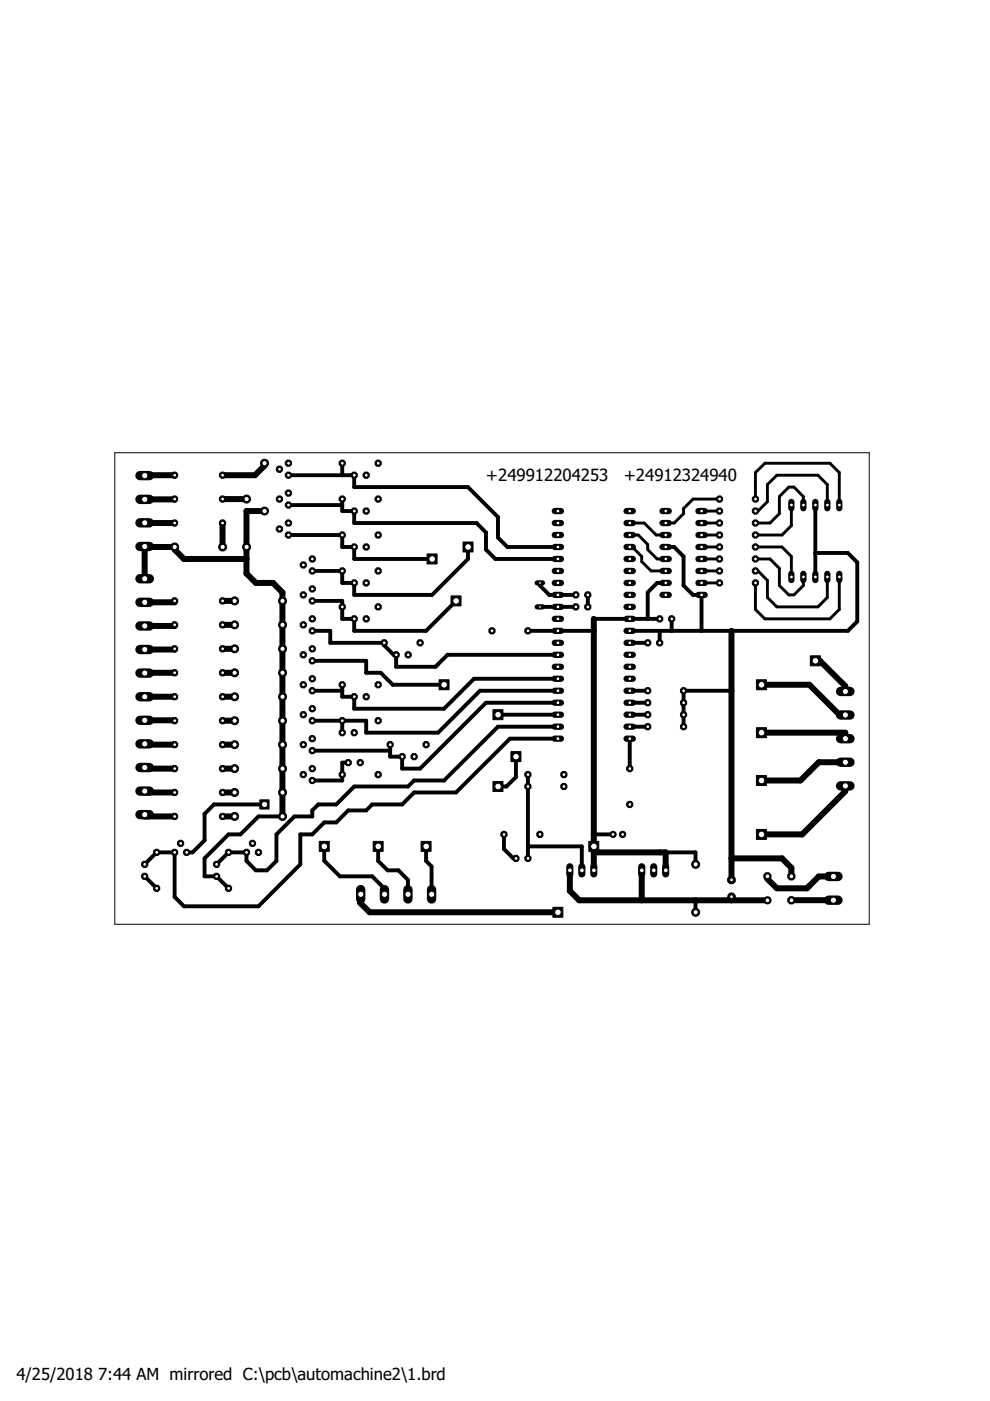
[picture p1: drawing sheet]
<svg xmlns="http://www.w3.org/2000/svg" width="210mm" height="297mm" viewBox="0 0 210 297" stroke-linecap="round" stroke-linejoin="round" font-family="sans-serif">
<defs><g id="words">
<g font-size="3.6">
<text x="103" y="102">+249912204253</text>
<text x="132.2" y="102">+24912324940</text>
</g>
<g font-size="3.5">
<text x="3.5" y="292.5">4/25/2018</text>
<text x="20.8" y="292.5">7:44 AM mirrored C:\pcb\automachine2\1.brd</text>
</g>
</g></defs>
<g fill="none" stroke="#000" stroke-width="1.3">
<path d="M56.1 98.2v.5l-2 2.1h-6.9M30.7 116h6.3v.5l2 2h13.3M30.7 110.8l6.3 .1M30.7 115.9v6.8M37 100.8h-6.3M37 105.8l-6.3 .1M47.2 105.8h5.1M47.2 110.9v5.1M56.1 108.4h-3.8v13.2l2 2h3.6l2 2v47.5M37 127.4v.3h-6.3M37 132.5v.2h-6.3M37 137.6v.1h-6.3"/>
<path d="M47.2 127.4h2.5M47.2 132.5h2.5M47.2 137.6h2.5M125.9 131.2v53.3M155.1 133.8v52.8M30.7 157.7v.2h6.3M30.7 152.7l6.3 .1M30.7 147.7h6.3M37 142.6l-6.3 .1M47.2 147.7h2.5M47.2 142.6h2.5M47.2 157.9h2.5"/>
<path d="M47.2 152.8h2.5M161.4 155.3h17.8v1.3M161.4 145.2h10.2l6.4 6.4h1.2M172.9 140.1h.9l5.4 5.4v1.1M30.7 167.7v.3h6.3M30.7 172.7v.4h6.3M30.7 163h6.3M47.2 173.1h2.5M47.2 168h2.5M47.2 163h2.5M179.2 166.6v1.2l-9.1 9.1h-8.7M179.2 161.6h-5.6l-3.9 3.9h-8.3"/>
<path d="M76.5 189.6l-.1 1.8 2 2h39.9M120.8 184.5v4.4l2 2h39.9M125.9 180.7h15.2v3.8M136.1 184.5v6.4M155.1 182h10.7l2 2v1.8M155.1 190.1v.8M162.7 185.8v.6l2 1.9h6.4l2.5-2.5h3.1M167.8 190.9h.1M167.8 190.9h8.9"/>
</g>
<g fill="none" stroke="#000" stroke-width=".83">
<path d="M72.6 98.2v2.6M61.2 113.4h11.4v2.6h2.5v2.5h16.5M61.2 100.8h13.9v2.5h24.1l6.4 6.3v4.4l2 2h10.7M61.2 107.1h11.4M72.6 105.8v2.6h2.5v2.5h25.9l2 2v3.6l2 2h13.3M99.2 116v2.5l-7.6 7.6h-16.5v-2.5h-2.5v-2.5h-6.4M141.1 116h1.8l2 2v6.1l2 2h1.8v7.7M172.9 107.1v15.2M172.9 117.2h6.9l2 2.1v12.5l-2 2h-46.3M66.2 133.8h3.8v2.5h11.4v.5l2.1 2h.5v2.6h8.4l2.5-2.6h23.4M66.2 127.4h6.4v3.8h2.5v2.6h15.2l6.4-6.4M111.9 133.8h14"/>
<path d="M114.5 123.6v.5l2 2h5.6M114.5 128.7h7.6M124.6 126.1v2.6M125.9 131.2h14M133.5 136.3h3.8M139.9 133.8v2.5M141.1 123.6h-1.8l-2 2v5.6M142.4 131.2v2.6M66.2 146.5h6.4M66.2 140.1h11.4v2.5h3.1l2.6 2.6h10.8M66.2 159.2h16.5M72.6 152.8v2.5"/>
<path d="M105.6 151.5h12.7M118.3 146.5h-16.5l-8.9 8.8h-15.3v-2.5h-11.4M118.3 154.1h-12.7l-11.5 11.4h-6.3l-1.3 1.3h-11.4l-3.8 3.8h-3.8l-1.3 1.2v1.3h-3.8l-3.8 3.8v5.6l-2 2h-2.3l-2-2v-1.8h-3.8l-2.6 2.6M118.3 156.6h-10.2l-11.4 11.4h-8.9l-2.5 2.6h-6.4l-1.3 1.2h-3.8l-2.5 2.6h-2.6l-2.5 2.5h-2.5v6.4l-8.9 8.9h-15.8l-2-2v-9.5h-3.8l-2.5 2.6M118.3 143.9h-17.8l-6.4 6.4h-19v-2.6h-2.5v-2.5M118.3 149h-15.3l-13.9 14h-3.8v-2.6h-2.6v-2.5M133.5 146.5h3.8M133.5 151.5h3.8M133.5 154.1h3.8M133.5 149h3.8M133.5 156.6v6.4M155.1 146.5h-10.2v7.6"/>
<path d="M56.1 170.6h-10.7l-2 2v5.6l-2.6 2.5h-1.2M59.9 173.1h-5.1l-3.8 3.8h-2.5l-5.1 5.1v3.8h2.5l2.6 2.5M68.7 179.5v3l3.4 3.3h6.8l2.5 2.5 .1 1.3M73.8 161.7h-1.2v3.8h-6.4M80.2 179.5v3l2 2h2.3l2 2v3.1M90.3 179.5v3l1.2 1.2v5.9M106.8 176.9v3.1l2 2h.6M109.4 160.4v4.4l-2 2h-1.8M111.9 164.2v17.8M111.9 179.5h11.5v5M130 176.9h-4.1v.3M30.7 185.8l2.5 2.5"/>
<path d="M139.9 180.7h7.6v2.6M147.5 190.9v2.5"/>
</g>
<g fill="none" stroke="#000" stroke-width=".61">
<path d="M133.5 110.9h3.1l2.5 2.5h2M133.5 113.4h1.8l2 2v1.1l2 2h1.8M133.5 116h.5l2.1 2v1.1l1.9 2h3.1M148.7 110.9h3.8M148.7 113.4h3.8M148.7 118.5h3.8M148.7 116h3.8M148.7 108.4h3.8M152.5 105.8h-5.6l-2 2v1.1l-2 2h-1.8M160.2 118.5h3.1l1.9 2v3.6l2.1 2h1l2-2v-1.8M160.2 116h5.6l2 2v4.3M160.2 105.8v-5.6l2-2h13.8l1.9 2v6.9"/>
<path d="M167.8 107.1v4.3l-2 2h-5.6M170.3 107.1v-1.8l-2-2h-1l-2.1 2v3.6l-1.9 2h-3.1M175.4 107.1v-4.4l-2-1.9h-8.7l-2 1.9v3.7l-2 2h-.5M148.7 121.1h3.8M148.7 123.6h3.8M160.2 121.1h.5l2 2v3.6l2 2h8.7l2-2v-4.4M177.9 122.3v6.9l-1.9 2h-13.8l-2-2v-5.6"/>
</g>
<circle cx="162.7" cy="190.9" r=".76" fill="#000" stroke="#000" stroke-width=".21"/>
<circle cx="162.7" cy="190.9" r=".51" fill="#fff" stroke="#000" stroke-width=".21"/>
<circle cx="167.8" cy="190.9" r=".83" fill="#000" stroke="#000" stroke-width=".21"/>
<circle cx="167.8" cy="190.9" r=".51" fill="#fff" stroke="#000" stroke-width=".21"/>
<circle cx="167.8" cy="185.8" r=".83" fill="#000" stroke="#000" stroke-width=".21"/>
<circle cx="167.8" cy="185.8" r=".51" fill="#fff" stroke="#000" stroke-width=".21"/>
<circle cx="162.7" cy="185.8" r=".83" fill="#000" stroke="#000" stroke-width=".21"/>
<circle cx="162.7" cy="185.8" r=".51" fill="#fff" stroke="#000" stroke-width=".21"/>
<circle cx="155.1" cy="186.6" r=".87" fill="#000" stroke="#000" stroke-width=".21"/>
<circle cx="155.1" cy="186.6" r=".4" fill="#fff" stroke="#000" stroke-width=".21"/>
<circle cx="155.1" cy="190.1" r=".8" fill="#000" stroke="#000" stroke-width=".21"/>
<circle cx="155.1" cy="190.1" r=".4" fill="#fff" stroke="#000" stroke-width=".21"/>
<circle cx="75.1" cy="131.2" r=".71" fill="#000" stroke="#000" stroke-width=".21"/>
<circle cx="75.1" cy="131.2" r=".4" fill="#fff" stroke="#000" stroke-width=".21"/>
<circle cx="77.6" cy="131.2" r=".71" fill="#000" stroke="#000" stroke-width=".21"/>
<circle cx="77.7" cy="131.2" r=".4" fill="#fff" stroke="#000" stroke-width=".21"/>
<circle cx="84" cy="138.8" r=".71" fill="#000" stroke="#000" stroke-width=".21"/>
<circle cx="84" cy="138.8" r=".4" fill="#fff" stroke="#000" stroke-width=".21"/>
<circle cx="86.5" cy="138.8" r=".71" fill="#000" stroke="#000" stroke-width=".21"/>
<circle cx="86.6" cy="138.8" r=".4" fill="#fff" stroke="#000" stroke-width=".21"/>
<circle cx="72.6" cy="155.3" r=".71" fill="#000" stroke="#000" stroke-width=".21"/>
<circle cx="72.6" cy="155.3" r=".4" fill="#fff" stroke="#000" stroke-width=".21"/>
<circle cx="75.1" cy="155.3" r=".71" fill="#000" stroke="#000" stroke-width=".21"/>
<circle cx="75.1" cy="155.3" r=".4" fill="#fff" stroke="#000" stroke-width=".21"/>
<circle cx="85.3" cy="160.4" r=".71" fill="#000" stroke="#000" stroke-width=".21"/>
<circle cx="85.3" cy="160.4" r=".4" fill="#fff" stroke="#000" stroke-width=".21"/>
<circle cx="87.8" cy="160.4" r=".71" fill="#000" stroke="#000" stroke-width=".21"/>
<circle cx="87.8" cy="160.4" r=".4" fill="#fff" stroke="#000" stroke-width=".21"/>
<circle cx="73.8" cy="161.7" r=".71" fill="#000" stroke="#000" stroke-width=".21"/>
<circle cx="73.9" cy="161.7" r=".4" fill="#fff" stroke="#000" stroke-width=".21"/>
<circle cx="76.4" cy="161.7" r=".71" fill="#000" stroke="#000" stroke-width=".21"/>
<circle cx="76.4" cy="161.7" r=".4" fill="#fff" stroke="#000" stroke-width=".21"/>
<circle cx="45.9" cy="183.3" r=".71" fill="#000" stroke="#000" stroke-width=".21"/>
<circle cx="45.9" cy="183.3" r=".4" fill="#fff" stroke="#000" stroke-width=".21"/>
<circle cx="45.9" cy="185.8" r=".71" fill="#000" stroke="#000" stroke-width=".21"/>
<circle cx="45.9" cy="185.8" r=".4" fill="#fff" stroke="#000" stroke-width=".21"/>
<circle cx="75.1" cy="108.4" r=".71" fill="#000" stroke="#000" stroke-width=".21"/>
<circle cx="75.1" cy="108.4" r=".4" fill="#fff" stroke="#000" stroke-width=".21"/>
<circle cx="77.6" cy="108.4" r=".71" fill="#000" stroke="#000" stroke-width=".21"/>
<circle cx="77.7" cy="108.4" r=".4" fill="#fff" stroke="#000" stroke-width=".21"/>
<circle cx="30.7" cy="183.3" r=".71" fill="#000" stroke="#000" stroke-width=".21"/>
<circle cx="30.7" cy="183.3" r=".4" fill="#fff" stroke="#000" stroke-width=".21"/>
<circle cx="30.7" cy="185.8" r=".71" fill="#000" stroke="#000" stroke-width=".21"/>
<circle cx="30.7" cy="185.8" r=".4" fill="#fff" stroke="#000" stroke-width=".21"/>
<circle cx="75.1" cy="116" r=".71" fill="#000" stroke="#000" stroke-width=".21"/>
<circle cx="75.1" cy="116" r=".4" fill="#fff" stroke="#000" stroke-width=".21"/>
<circle cx="77.6" cy="116" r=".71" fill="#000" stroke="#000" stroke-width=".21"/>
<circle cx="77.7" cy="116" r=".4" fill="#fff" stroke="#000" stroke-width=".21"/>
<circle cx="132" cy="176.9" r=".71" fill="#000" stroke="#000" stroke-width=".21"/>
<circle cx="132" cy="176.9" r=".4" fill="#fff" stroke="#000" stroke-width=".21"/>
<circle cx="130" cy="176.9" r=".66" fill="#000" stroke="#000" stroke-width=".21"/>
<circle cx="130" cy="176.9" r=".4" fill="#fff" stroke="#000" stroke-width=".21"/>
<circle cx="124.6" cy="126.1" r=".71" fill="#000" stroke="#000" stroke-width=".21"/>
<circle cx="124.7" cy="126.1" r=".4" fill="#fff" stroke="#000" stroke-width=".21"/>
<circle cx="122.1" cy="126.1" r=".71" fill="#000" stroke="#000" stroke-width=".21"/>
<circle cx="122.1" cy="126.1" r=".4" fill="#fff" stroke="#000" stroke-width=".21"/>
<circle cx="124.6" cy="128.7" r=".71" fill="#000" stroke="#000" stroke-width=".21"/>
<circle cx="124.7" cy="128.7" r=".4" fill="#fff" stroke="#000" stroke-width=".21"/>
<circle cx="122.1" cy="128.7" r=".71" fill="#000" stroke="#000" stroke-width=".21"/>
<circle cx="122.1" cy="128.7" r=".4" fill="#fff" stroke="#000" stroke-width=".21"/>
<circle cx="137.3" cy="136.3" r=".71" fill="#000" stroke="#000" stroke-width=".21"/>
<circle cx="137.4" cy="136.3" r=".4" fill="#fff" stroke="#000" stroke-width=".21"/>
<circle cx="139.9" cy="136.3" r=".71" fill="#000" stroke="#000" stroke-width=".21"/>
<circle cx="139.9" cy="136.3" r=".4" fill="#fff" stroke="#000" stroke-width=".21"/>
<circle cx="139.9" cy="131.2" r=".71" fill="#000" stroke="#000" stroke-width=".21"/>
<circle cx="139.9" cy="131.2" r=".4" fill="#fff" stroke="#000" stroke-width=".21"/>
<circle cx="142.4" cy="131.2" r=".71" fill="#000" stroke="#000" stroke-width=".21"/>
<circle cx="142.4" cy="131.2" r=".4" fill="#fff" stroke="#000" stroke-width=".21"/>
<circle cx="75.1" cy="100.8" r=".71" fill="#000" stroke="#000" stroke-width=".21"/>
<circle cx="75.1" cy="100.8" r=".4" fill="#fff" stroke="#000" stroke-width=".21"/>
<circle cx="77.6" cy="100.8" r=".71" fill="#000" stroke="#000" stroke-width=".21"/>
<circle cx="77.7" cy="100.8" r=".4" fill="#fff" stroke="#000" stroke-width=".21"/>
<circle cx="75.1" cy="123.6" r=".71" fill="#000" stroke="#000" stroke-width=".21"/>
<circle cx="75.1" cy="123.6" r=".4" fill="#fff" stroke="#000" stroke-width=".21"/>
<circle cx="77.6" cy="123.6" r=".71" fill="#000" stroke="#000" stroke-width=".21"/>
<circle cx="77.7" cy="123.6" r=".4" fill="#fff" stroke="#000" stroke-width=".21"/>
<circle cx="75.1" cy="147.7" r=".71" fill="#000" stroke="#000" stroke-width=".21"/>
<circle cx="75.1" cy="147.7" r=".4" fill="#fff" stroke="#000" stroke-width=".21"/>
<circle cx="77.6" cy="147.7" r=".71" fill="#000" stroke="#000" stroke-width=".21"/>
<circle cx="77.7" cy="147.7" r=".4" fill="#fff" stroke="#000" stroke-width=".21"/>
<circle cx="147.5" cy="183.3" r=".85" fill="#000" stroke="#000" stroke-width=".21"/>
<circle cx="147.5" cy="183.3" r=".55" fill="#fff" stroke="#000" stroke-width=".21"/>
<circle cx="147.5" cy="193.4" r=".85" fill="#000" stroke="#000" stroke-width=".21"/>
<circle cx="147.5" cy="193.4" r=".55" fill="#fff" stroke="#000" stroke-width=".21"/>
<circle cx="49.7" cy="142.6" r=".85" fill="#000" stroke="#000" stroke-width=".21"/>
<circle cx="49.7" cy="142.6" r=".55" fill="#fff" stroke="#000" stroke-width=".21"/>
<circle cx="59.9" cy="142.6" r=".85" fill="#000" stroke="#000" stroke-width=".21"/>
<circle cx="59.9" cy="142.6" r=".55" fill="#fff" stroke="#000" stroke-width=".21"/>
<circle cx="49.7" cy="168" r=".85" fill="#000" stroke="#000" stroke-width=".21"/>
<circle cx="49.7" cy="168" r=".55" fill="#fff" stroke="#000" stroke-width=".21"/>
<circle cx="59.9" cy="168" r=".85" fill="#000" stroke="#000" stroke-width=".21"/>
<circle cx="59.9" cy="168" r=".55" fill="#fff" stroke="#000" stroke-width=".21"/>
<circle cx="49.7" cy="163" r=".85" fill="#000" stroke="#000" stroke-width=".21"/>
<circle cx="49.7" cy="163" r=".55" fill="#fff" stroke="#000" stroke-width=".21"/>
<circle cx="59.9" cy="163" r=".85" fill="#000" stroke="#000" stroke-width=".21"/>
<circle cx="59.9" cy="163" r=".55" fill="#fff" stroke="#000" stroke-width=".21"/>
<circle cx="49.7" cy="132.5" r=".85" fill="#000" stroke="#000" stroke-width=".21"/>
<circle cx="49.7" cy="132.5" r=".55" fill="#fff" stroke="#000" stroke-width=".21"/>
<circle cx="59.9" cy="132.5" r=".85" fill="#000" stroke="#000" stroke-width=".21"/>
<circle cx="59.9" cy="132.5" r=".55" fill="#fff" stroke="#000" stroke-width=".21"/>
<circle cx="49.7" cy="137.6" r=".85" fill="#000" stroke="#000" stroke-width=".21"/>
<circle cx="49.7" cy="137.6" r=".55" fill="#fff" stroke="#000" stroke-width=".21"/>
<circle cx="59.9" cy="137.6" r=".85" fill="#000" stroke="#000" stroke-width=".21"/>
<circle cx="59.9" cy="137.6" r=".55" fill="#fff" stroke="#000" stroke-width=".21"/>
<circle cx="49.7" cy="157.9" r=".85" fill="#000" stroke="#000" stroke-width=".21"/>
<circle cx="49.7" cy="157.9" r=".55" fill="#fff" stroke="#000" stroke-width=".21"/>
<circle cx="59.9" cy="157.9" r=".85" fill="#000" stroke="#000" stroke-width=".21"/>
<circle cx="59.9" cy="157.9" r=".55" fill="#fff" stroke="#000" stroke-width=".21"/>
<circle cx="49.7" cy="152.8" r=".85" fill="#000" stroke="#000" stroke-width=".21"/>
<circle cx="49.7" cy="152.8" r=".55" fill="#fff" stroke="#000" stroke-width=".21"/>
<circle cx="59.9" cy="152.8" r=".85" fill="#000" stroke="#000" stroke-width=".21"/>
<circle cx="59.9" cy="152.8" r=".55" fill="#fff" stroke="#000" stroke-width=".21"/>
<path d="M177.9 121.7v1.3" fill="none" stroke="#000" stroke-width="1.3"/>
<circle cx="178" cy="122.3" r=".4" fill="#fff" stroke="#000" stroke-width=".21"/>
<path d="M175.4 121.7v1.3" fill="none" stroke="#000" stroke-width="1.3"/>
<circle cx="175.4" cy="122.3" r=".4" fill="#fff" stroke="#000" stroke-width=".21"/>
<path d="M172.9 121.7v1.3" fill="none" stroke="#000" stroke-width="1.3"/>
<circle cx="172.9" cy="122.3" r=".4" fill="#fff" stroke="#000" stroke-width=".21"/>
<path d="M170.3 121.7v1.3" fill="none" stroke="#000" stroke-width="1.3"/>
<circle cx="170.3" cy="122.3" r=".4" fill="#fff" stroke="#000" stroke-width=".21"/>
<path d="M167.8 121.7v1.3" fill="none" stroke="#000" stroke-width="1.3"/>
<circle cx="167.8" cy="122.3" r=".4" fill="#fff" stroke="#000" stroke-width=".21"/>
<path d="M167.8 106.4v1.4" fill="none" stroke="#000" stroke-width="1.3"/>
<circle cx="167.8" cy="107.1" r=".4" fill="#fff" stroke="#000" stroke-width=".21"/>
<path d="M170.3 106.4v1.4" fill="none" stroke="#000" stroke-width="1.3"/>
<circle cx="170.3" cy="107.1" r=".4" fill="#fff" stroke="#000" stroke-width=".21"/>
<path d="M172.9 106.4v1.4" fill="none" stroke="#000" stroke-width="1.3"/>
<circle cx="172.9" cy="107.1" r=".4" fill="#fff" stroke="#000" stroke-width=".21"/>
<path d="M175.4 106.4v1.4" fill="none" stroke="#000" stroke-width="1.3"/>
<circle cx="175.4" cy="107.1" r=".4" fill="#fff" stroke="#000" stroke-width=".21"/>
<path d="M177.9 106.4v1.4" fill="none" stroke="#000" stroke-width="1.3"/>
<circle cx="178" cy="107.1" r=".4" fill="#fff" stroke="#000" stroke-width=".21"/>
<circle cx="52.3" cy="105.8" r=".85" fill="#000" stroke="#000" stroke-width=".21"/>
<circle cx="52.3" cy="105.8" r=".55" fill="#fff" stroke="#000" stroke-width=".21"/>
<circle cx="52.3" cy="116" r=".85" fill="#000" stroke="#000" stroke-width=".21"/>
<circle cx="52.3" cy="116" r=".55" fill="#fff" stroke="#000" stroke-width=".21"/>
<circle cx="56.1" cy="98.2" r=".85" fill="#000" stroke="#000" stroke-width=".21"/>
<circle cx="56.1" cy="98.2" r=".55" fill="#fff" stroke="#000" stroke-width=".21"/>
<circle cx="56.1" cy="108.4" r=".85" fill="#000" stroke="#000" stroke-width=".21"/>
<circle cx="56.1" cy="108.4" r=".55" fill="#fff" stroke="#000" stroke-width=".21"/>
<circle cx="47.2" cy="116" r=".85" fill="#000" stroke="#000" stroke-width=".21"/>
<circle cx="47.2" cy="116" r=".55" fill="#fff" stroke="#000" stroke-width=".21"/>
<circle cx="37" cy="116" r=".85" fill="#000" stroke="#000" stroke-width=".21"/>
<circle cx="37" cy="116" r=".55" fill="#fff" stroke="#000" stroke-width=".21"/>
<circle cx="49.7" cy="173.1" r=".85" fill="#000" stroke="#000" stroke-width=".21"/>
<circle cx="49.7" cy="173.1" r=".55" fill="#fff" stroke="#000" stroke-width=".21"/>
<circle cx="59.9" cy="173.1" r=".85" fill="#000" stroke="#000" stroke-width=".21"/>
<circle cx="59.9" cy="173.1" r=".55" fill="#fff" stroke="#000" stroke-width=".21"/>
<circle cx="49.7" cy="127.4" r=".85" fill="#000" stroke="#000" stroke-width=".21"/>
<circle cx="49.7" cy="127.4" r=".55" fill="#fff" stroke="#000" stroke-width=".21"/>
<circle cx="59.9" cy="127.4" r=".85" fill="#000" stroke="#000" stroke-width=".21"/>
<circle cx="59.9" cy="127.4" r=".55" fill="#fff" stroke="#000" stroke-width=".21"/>
<circle cx="49.7" cy="147.7" r=".85" fill="#000" stroke="#000" stroke-width=".21"/>
<circle cx="49.7" cy="147.7" r=".55" fill="#fff" stroke="#000" stroke-width=".21"/>
<circle cx="59.9" cy="147.7" r=".85" fill="#000" stroke="#000" stroke-width=".21"/>
<circle cx="59.9" cy="147.7" r=".55" fill="#fff" stroke="#000" stroke-width=".21"/>
<path d="M136.1 183.8v1.5" fill="none" stroke="#000" stroke-width="1.5"/>
<circle cx="136.1" cy="184.5" r=".51" fill="#fff" stroke="#000" stroke-width=".21"/>
<path d="M138.6 183.8v1.5" fill="none" stroke="#000" stroke-width="1.5"/>
<circle cx="138.6" cy="184.5" r=".51" fill="#fff" stroke="#000" stroke-width=".21"/>
<path d="M141.1 183.8v1.5" fill="none" stroke="#000" stroke-width="1.5"/>
<circle cx="141.2" cy="184.5" r=".51" fill="#fff" stroke="#000" stroke-width=".21"/>
<path d="M117.6 156.6h1.3" fill="none" stroke="#000" stroke-width="1.3"/>
<circle cx="118.3" cy="156.6" r=".4" fill="#fff" stroke="#000" stroke-width=".21"/>
<path d="M117.6 154.1h1.3" fill="none" stroke="#000" stroke-width="1.3"/>
<circle cx="118.3" cy="154.1" r=".4" fill="#fff" stroke="#000" stroke-width=".21"/>
<path d="M117.6 151.5h1.3" fill="none" stroke="#000" stroke-width="1.3"/>
<circle cx="118.3" cy="151.5" r=".4" fill="#fff" stroke="#000" stroke-width=".21"/>
<path d="M117.6 149h1.3" fill="none" stroke="#000" stroke-width="1.3"/>
<circle cx="118.3" cy="149" r=".4" fill="#fff" stroke="#000" stroke-width=".21"/>
<path d="M117.6 146.5h1.3" fill="none" stroke="#000" stroke-width="1.3"/>
<circle cx="118.3" cy="146.5" r=".4" fill="#fff" stroke="#000" stroke-width=".21"/>
<path d="M117.6 143.9h1.3" fill="none" stroke="#000" stroke-width="1.3"/>
<circle cx="118.3" cy="143.9" r=".4" fill="#fff" stroke="#000" stroke-width=".21"/>
<path d="M117.6 141.4h1.3" fill="none" stroke="#000" stroke-width="1.3"/>
<circle cx="118.3" cy="141.4" r=".4" fill="#fff" stroke="#000" stroke-width=".21"/>
<path d="M117.6 138.8h1.3" fill="none" stroke="#000" stroke-width="1.3"/>
<circle cx="118.3" cy="138.8" r=".4" fill="#fff" stroke="#000" stroke-width=".21"/>
<path d="M117.6 136.3h1.3" fill="none" stroke="#000" stroke-width="1.3"/>
<circle cx="118.3" cy="136.3" r=".4" fill="#fff" stroke="#000" stroke-width=".21"/>
<path d="M117.6 133.8h1.3" fill="none" stroke="#000" stroke-width="1.3"/>
<circle cx="118.3" cy="133.8" r=".4" fill="#fff" stroke="#000" stroke-width=".21"/>
<path d="M117.6 131.2h1.3" fill="none" stroke="#000" stroke-width="1.3"/>
<circle cx="118.3" cy="131.2" r=".4" fill="#fff" stroke="#000" stroke-width=".21"/>
<path d="M117.6 128.7h1.3" fill="none" stroke="#000" stroke-width="1.3"/>
<circle cx="118.3" cy="128.7" r=".4" fill="#fff" stroke="#000" stroke-width=".21"/>
<path d="M117.6 126.1h1.3" fill="none" stroke="#000" stroke-width="1.3"/>
<circle cx="118.3" cy="126.1" r=".4" fill="#fff" stroke="#000" stroke-width=".21"/>
<path d="M117.6 123.6h1.3" fill="none" stroke="#000" stroke-width="1.3"/>
<circle cx="118.3" cy="123.6" r=".4" fill="#fff" stroke="#000" stroke-width=".21"/>
<path d="M117.6 121.1h1.3" fill="none" stroke="#000" stroke-width="1.3"/>
<circle cx="118.3" cy="121.1" r=".4" fill="#fff" stroke="#000" stroke-width=".21"/>
<path d="M117.6 118.5h1.3" fill="none" stroke="#000" stroke-width="1.3"/>
<circle cx="118.3" cy="118.5" r=".4" fill="#fff" stroke="#000" stroke-width=".21"/>
<path d="M117.6 116h1.3" fill="none" stroke="#000" stroke-width="1.3"/>
<circle cx="118.3" cy="116" r=".4" fill="#fff" stroke="#000" stroke-width=".21"/>
<path d="M117.6 113.4h1.3" fill="none" stroke="#000" stroke-width="1.3"/>
<circle cx="118.3" cy="113.4" r=".4" fill="#fff" stroke="#000" stroke-width=".21"/>
<path d="M117.6 110.9h1.3" fill="none" stroke="#000" stroke-width="1.3"/>
<circle cx="118.3" cy="110.9" r=".4" fill="#fff" stroke="#000" stroke-width=".21"/>
<path d="M117.6 108.4h1.3" fill="none" stroke="#000" stroke-width="1.3"/>
<circle cx="118.3" cy="108.4" r=".4" fill="#fff" stroke="#000" stroke-width=".21"/>
<path d="M132.8 108.4h1.4" fill="none" stroke="#000" stroke-width="1.3"/>
<circle cx="133.5" cy="108.4" r=".4" fill="#fff" stroke="#000" stroke-width=".21"/>
<path d="M132.8 110.9h1.4" fill="none" stroke="#000" stroke-width="1.3"/>
<circle cx="133.5" cy="110.9" r=".4" fill="#fff" stroke="#000" stroke-width=".21"/>
<path d="M132.8 113.4h1.4" fill="none" stroke="#000" stroke-width="1.3"/>
<circle cx="133.5" cy="113.4" r=".4" fill="#fff" stroke="#000" stroke-width=".21"/>
<path d="M132.8 116h1.4" fill="none" stroke="#000" stroke-width="1.3"/>
<circle cx="133.5" cy="116" r=".4" fill="#fff" stroke="#000" stroke-width=".21"/>
<path d="M132.8 118.5h1.4" fill="none" stroke="#000" stroke-width="1.3"/>
<circle cx="133.5" cy="118.5" r=".4" fill="#fff" stroke="#000" stroke-width=".21"/>
<path d="M132.8 121.1h1.4" fill="none" stroke="#000" stroke-width="1.3"/>
<circle cx="133.5" cy="121.1" r=".4" fill="#fff" stroke="#000" stroke-width=".21"/>
<path d="M132.8 123.6h1.4" fill="none" stroke="#000" stroke-width="1.3"/>
<circle cx="133.5" cy="123.6" r=".4" fill="#fff" stroke="#000" stroke-width=".21"/>
<path d="M132.8 126.1h1.4" fill="none" stroke="#000" stroke-width="1.3"/>
<circle cx="133.5" cy="126.1" r=".4" fill="#fff" stroke="#000" stroke-width=".21"/>
<path d="M132.8 128.7h1.4" fill="none" stroke="#000" stroke-width="1.3"/>
<circle cx="133.5" cy="128.7" r=".4" fill="#fff" stroke="#000" stroke-width=".21"/>
<path d="M132.8 131.2h1.4" fill="none" stroke="#000" stroke-width="1.3"/>
<circle cx="133.5" cy="131.2" r=".4" fill="#fff" stroke="#000" stroke-width=".21"/>
<path d="M132.8 133.8h1.4" fill="none" stroke="#000" stroke-width="1.3"/>
<circle cx="133.5" cy="133.8" r=".4" fill="#fff" stroke="#000" stroke-width=".21"/>
<path d="M132.8 136.3h1.4" fill="none" stroke="#000" stroke-width="1.3"/>
<circle cx="133.5" cy="136.3" r=".4" fill="#fff" stroke="#000" stroke-width=".21"/>
<path d="M132.8 138.8h1.4" fill="none" stroke="#000" stroke-width="1.3"/>
<circle cx="133.5" cy="138.8" r=".4" fill="#fff" stroke="#000" stroke-width=".21"/>
<path d="M132.8 141.4h1.4" fill="none" stroke="#000" stroke-width="1.3"/>
<circle cx="133.5" cy="141.4" r=".4" fill="#fff" stroke="#000" stroke-width=".21"/>
<path d="M132.8 143.9h1.4" fill="none" stroke="#000" stroke-width="1.3"/>
<circle cx="133.5" cy="143.9" r=".4" fill="#fff" stroke="#000" stroke-width=".21"/>
<path d="M132.8 146.5h1.4" fill="none" stroke="#000" stroke-width="1.3"/>
<circle cx="133.5" cy="146.5" r=".4" fill="#fff" stroke="#000" stroke-width=".21"/>
<path d="M132.8 149h1.4" fill="none" stroke="#000" stroke-width="1.3"/>
<circle cx="133.5" cy="149" r=".4" fill="#fff" stroke="#000" stroke-width=".21"/>
<path d="M132.8 151.5h1.4" fill="none" stroke="#000" stroke-width="1.3"/>
<circle cx="133.5" cy="151.5" r=".4" fill="#fff" stroke="#000" stroke-width=".21"/>
<path d="M132.8 154.1h1.4" fill="none" stroke="#000" stroke-width="1.3"/>
<circle cx="133.5" cy="154.1" r=".4" fill="#fff" stroke="#000" stroke-width=".21"/>
<path d="M132.8 156.6h1.4" fill="none" stroke="#000" stroke-width="1.3"/>
<circle cx="133.5" cy="156.6" r=".4" fill="#fff" stroke="#000" stroke-width=".21"/>
<path d="M120.8 183.8v1.5" fill="none" stroke="#000" stroke-width="1.5"/>
<circle cx="120.8" cy="184.5" r=".51" fill="#fff" stroke="#000" stroke-width=".21"/>
<path d="M123.4 183.8v1.5" fill="none" stroke="#000" stroke-width="1.5"/>
<circle cx="123.4" cy="184.5" r=".51" fill="#fff" stroke="#000" stroke-width=".21"/>
<path d="M125.9 183.8v1.5" fill="none" stroke="#000" stroke-width="1.5"/>
<circle cx="125.9" cy="184.5" r=".51" fill="#fff" stroke="#000" stroke-width=".21"/>
<path d="M148.1 108.4h1.3" fill="none" stroke="#000" stroke-width="1.3"/>
<circle cx="148.8" cy="108.4" r=".4" fill="#fff" stroke="#000" stroke-width=".21"/>
<path d="M148.1 110.9h1.3" fill="none" stroke="#000" stroke-width="1.3"/>
<circle cx="148.8" cy="110.9" r=".4" fill="#fff" stroke="#000" stroke-width=".21"/>
<path d="M148.1 123.6h1.3" fill="none" stroke="#000" stroke-width="1.3"/>
<circle cx="148.8" cy="123.6" r=".4" fill="#fff" stroke="#000" stroke-width=".21"/>
<path d="M148.1 126.1h1.3" fill="none" stroke="#000" stroke-width="1.3"/>
<circle cx="148.8" cy="126.1" r=".4" fill="#fff" stroke="#000" stroke-width=".21"/>
<path d="M148.1 113.4h1.3" fill="none" stroke="#000" stroke-width="1.3"/>
<circle cx="148.8" cy="113.4" r=".4" fill="#fff" stroke="#000" stroke-width=".21"/>
<path d="M148.1 116h1.3" fill="none" stroke="#000" stroke-width="1.3"/>
<circle cx="148.8" cy="116" r=".4" fill="#fff" stroke="#000" stroke-width=".21"/>
<path d="M148.1 121.1h1.3" fill="none" stroke="#000" stroke-width="1.3"/>
<circle cx="148.8" cy="121.1" r=".4" fill="#fff" stroke="#000" stroke-width=".21"/>
<path d="M148.1 118.5h1.3" fill="none" stroke="#000" stroke-width="1.3"/>
<circle cx="148.8" cy="118.5" r=".4" fill="#fff" stroke="#000" stroke-width=".21"/>
<path d="M140.5 126.1h1.3" fill="none" stroke="#000" stroke-width="1.3"/>
<circle cx="141.2" cy="126.1" r=".4" fill="#fff" stroke="#000" stroke-width=".21"/>
<path d="M140.5 123.6h1.3" fill="none" stroke="#000" stroke-width="1.3"/>
<circle cx="141.2" cy="123.6" r=".4" fill="#fff" stroke="#000" stroke-width=".21"/>
<path d="M140.5 121.1h1.3" fill="none" stroke="#000" stroke-width="1.3"/>
<circle cx="141.2" cy="121.1" r=".4" fill="#fff" stroke="#000" stroke-width=".21"/>
<path d="M140.5 118.5h1.3" fill="none" stroke="#000" stroke-width="1.3"/>
<circle cx="141.2" cy="118.5" r=".4" fill="#fff" stroke="#000" stroke-width=".21"/>
<path d="M140.5 116h1.3" fill="none" stroke="#000" stroke-width="1.3"/>
<circle cx="141.2" cy="116" r=".4" fill="#fff" stroke="#000" stroke-width=".21"/>
<path d="M140.5 113.4h1.3" fill="none" stroke="#000" stroke-width="1.3"/>
<circle cx="141.2" cy="113.4" r=".4" fill="#fff" stroke="#000" stroke-width=".21"/>
<path d="M140.5 110.9h1.3" fill="none" stroke="#000" stroke-width="1.3"/>
<circle cx="141.2" cy="110.9" r=".4" fill="#fff" stroke="#000" stroke-width=".21"/>
<path d="M140.5 108.4h1.3" fill="none" stroke="#000" stroke-width="1.3"/>
<circle cx="141.2" cy="108.4" r=".4" fill="#fff" stroke="#000" stroke-width=".21"/>
<circle cx="109.4" cy="182" r=".71" fill="#000" stroke="#000" stroke-width=".21"/>
<circle cx="109.4" cy="182" r=".4" fill="#fff" stroke="#000" stroke-width=".21"/>
<circle cx="111.9" cy="182" r=".71" fill="#000" stroke="#000" stroke-width=".21"/>
<circle cx="112" cy="182" r=".4" fill="#fff" stroke="#000" stroke-width=".21"/>
<path d="M113.9 123.6h1.1" fill="none" stroke="#000" stroke-width="1.1"/>
<circle cx="114.5" cy="123.6" r=".3" fill="#fff" stroke="#000" stroke-width=".21"/>
<path d="M113.9 128.7h1.1" fill="none" stroke="#000" stroke-width="1.1"/>
<circle cx="114.5" cy="128.7" r=".3" fill="#fff" stroke="#000" stroke-width=".21"/>
<circle cx="106.8" cy="176.9" r=".71" fill="#000" stroke="#000" stroke-width=".21"/>
<circle cx="106.9" cy="176.9" r=".4" fill="#fff" stroke="#000" stroke-width=".21"/>
<circle cx="114.5" cy="176.9" r=".71" fill="#000" stroke="#000" stroke-width=".21"/>
<circle cx="114.5" cy="176.9" r=".4" fill="#fff" stroke="#000" stroke-width=".21"/>
<circle cx="144.9" cy="146.5" r=".71" fill="#000" stroke="#000" stroke-width=".21"/>
<circle cx="144.9" cy="146.5" r=".4" fill="#fff" stroke="#000" stroke-width=".21"/>
<circle cx="137.3" cy="146.5" r=".71" fill="#000" stroke="#000" stroke-width=".21"/>
<circle cx="137.4" cy="146.5" r=".4" fill="#fff" stroke="#000" stroke-width=".21"/>
<circle cx="144.9" cy="149" r=".71" fill="#000" stroke="#000" stroke-width=".21"/>
<circle cx="144.9" cy="149" r=".4" fill="#fff" stroke="#000" stroke-width=".21"/>
<circle cx="137.3" cy="149" r=".71" fill="#000" stroke="#000" stroke-width=".21"/>
<circle cx="137.4" cy="149" r=".4" fill="#fff" stroke="#000" stroke-width=".21"/>
<circle cx="144.9" cy="151.5" r=".71" fill="#000" stroke="#000" stroke-width=".21"/>
<circle cx="144.9" cy="151.5" r=".4" fill="#fff" stroke="#000" stroke-width=".21"/>
<circle cx="137.3" cy="151.5" r=".71" fill="#000" stroke="#000" stroke-width=".21"/>
<circle cx="137.4" cy="151.5" r=".4" fill="#fff" stroke="#000" stroke-width=".21"/>
<circle cx="137.3" cy="154.1" r=".71" fill="#000" stroke="#000" stroke-width=".21"/>
<circle cx="137.4" cy="154.1" r=".4" fill="#fff" stroke="#000" stroke-width=".21"/>
<circle cx="144.9" cy="154.1" r=".71" fill="#000" stroke="#000" stroke-width=".21"/>
<circle cx="144.9" cy="154.1" r=".4" fill="#fff" stroke="#000" stroke-width=".21"/>
<circle cx="104.3" cy="133.8" r=".71" fill="#000" stroke="#000" stroke-width=".21"/>
<circle cx="104.3" cy="133.8" r=".4" fill="#fff" stroke="#000" stroke-width=".21"/>
<circle cx="111.9" cy="133.8" r=".71" fill="#000" stroke="#000" stroke-width=".21"/>
<circle cx="112" cy="133.8" r=".4" fill="#fff" stroke="#000" stroke-width=".21"/>
<circle cx="47.2" cy="105.8" r=".71" fill="#000" stroke="#000" stroke-width=".21"/>
<circle cx="47.2" cy="105.8" r=".4" fill="#fff" stroke="#000" stroke-width=".21"/>
<circle cx="37" cy="105.8" r=".71" fill="#000" stroke="#000" stroke-width=".21"/>
<circle cx="37" cy="105.8" r=".4" fill="#fff" stroke="#000" stroke-width=".21"/>
<circle cx="47.2" cy="100.8" r=".71" fill="#000" stroke="#000" stroke-width=".21"/>
<circle cx="47.2" cy="100.8" r=".4" fill="#fff" stroke="#000" stroke-width=".21"/>
<circle cx="37" cy="100.8" r=".71" fill="#000" stroke="#000" stroke-width=".21"/>
<circle cx="37" cy="100.8" r=".4" fill="#fff" stroke="#000" stroke-width=".21"/>
<circle cx="47.2" cy="110.9" r=".71" fill="#000" stroke="#000" stroke-width=".21"/>
<circle cx="47.2" cy="110.9" r=".4" fill="#fff" stroke="#000" stroke-width=".21"/>
<circle cx="37" cy="110.9" r=".71" fill="#000" stroke="#000" stroke-width=".21"/>
<circle cx="37" cy="110.9" r=".4" fill="#fff" stroke="#000" stroke-width=".21"/>
<circle cx="80.2" cy="113.4" r=".71" fill="#000" stroke="#000" stroke-width=".21"/>
<circle cx="80.2" cy="113.4" r=".4" fill="#fff" stroke="#000" stroke-width=".21"/>
<circle cx="72.6" cy="113.4" r=".71" fill="#000" stroke="#000" stroke-width=".21"/>
<circle cx="72.6" cy="113.4" r=".4" fill="#fff" stroke="#000" stroke-width=".21"/>
<circle cx="80.2" cy="98.2" r=".71" fill="#000" stroke="#000" stroke-width=".21"/>
<circle cx="80.2" cy="98.2" r=".4" fill="#fff" stroke="#000" stroke-width=".21"/>
<circle cx="72.6" cy="98.2" r=".71" fill="#000" stroke="#000" stroke-width=".21"/>
<circle cx="72.6" cy="98.2" r=".4" fill="#fff" stroke="#000" stroke-width=".21"/>
<circle cx="152.5" cy="113.4" r=".71" fill="#000" stroke="#000" stroke-width=".21"/>
<circle cx="152.6" cy="113.4" r=".4" fill="#fff" stroke="#000" stroke-width=".21"/>
<circle cx="160.2" cy="113.4" r=".71" fill="#000" stroke="#000" stroke-width=".21"/>
<circle cx="160.2" cy="113.4" r=".4" fill="#fff" stroke="#000" stroke-width=".21"/>
<circle cx="72.6" cy="105.8" r=".71" fill="#000" stroke="#000" stroke-width=".21"/>
<circle cx="72.6" cy="105.8" r=".4" fill="#fff" stroke="#000" stroke-width=".21"/>
<circle cx="80.2" cy="105.8" r=".71" fill="#000" stroke="#000" stroke-width=".21"/>
<circle cx="80.2" cy="105.8" r=".4" fill="#fff" stroke="#000" stroke-width=".21"/>
<circle cx="47.2" cy="173.1" r=".71" fill="#000" stroke="#000" stroke-width=".21"/>
<circle cx="47.2" cy="173.1" r=".4" fill="#fff" stroke="#000" stroke-width=".21"/>
<circle cx="37" cy="173.1" r=".71" fill="#000" stroke="#000" stroke-width=".21"/>
<circle cx="37" cy="173.1" r=".4" fill="#fff" stroke="#000" stroke-width=".21"/>
<circle cx="47.2" cy="127.4" r=".71" fill="#000" stroke="#000" stroke-width=".21"/>
<circle cx="47.2" cy="127.4" r=".4" fill="#fff" stroke="#000" stroke-width=".21"/>
<circle cx="37" cy="127.4" r=".71" fill="#000" stroke="#000" stroke-width=".21"/>
<circle cx="37" cy="127.4" r=".4" fill="#fff" stroke="#000" stroke-width=".21"/>
<circle cx="133.5" cy="170.6" r=".71" fill="#000" stroke="#000" stroke-width=".21"/>
<circle cx="133.5" cy="170.6" r=".4" fill="#fff" stroke="#000" stroke-width=".21"/>
<circle cx="133.5" cy="163" r=".71" fill="#000" stroke="#000" stroke-width=".21"/>
<circle cx="133.5" cy="163" r=".4" fill="#fff" stroke="#000" stroke-width=".21"/>
<circle cx="47.2" cy="147.7" r=".71" fill="#000" stroke="#000" stroke-width=".21"/>
<circle cx="47.2" cy="147.7" r=".4" fill="#fff" stroke="#000" stroke-width=".21"/>
<circle cx="37" cy="147.7" r=".71" fill="#000" stroke="#000" stroke-width=".21"/>
<circle cx="37" cy="147.7" r=".4" fill="#fff" stroke="#000" stroke-width=".21"/>
<circle cx="47.2" cy="142.6" r=".71" fill="#000" stroke="#000" stroke-width=".21"/>
<circle cx="47.2" cy="142.6" r=".4" fill="#fff" stroke="#000" stroke-width=".21"/>
<circle cx="37" cy="142.6" r=".71" fill="#000" stroke="#000" stroke-width=".21"/>
<circle cx="37" cy="142.6" r=".4" fill="#fff" stroke="#000" stroke-width=".21"/>
<circle cx="47.2" cy="168" r=".71" fill="#000" stroke="#000" stroke-width=".21"/>
<circle cx="47.2" cy="168" r=".4" fill="#fff" stroke="#000" stroke-width=".21"/>
<circle cx="37" cy="168" r=".71" fill="#000" stroke="#000" stroke-width=".21"/>
<circle cx="37" cy="168" r=".4" fill="#fff" stroke="#000" stroke-width=".21"/>
<circle cx="47.2" cy="163" r=".71" fill="#000" stroke="#000" stroke-width=".21"/>
<circle cx="47.2" cy="163" r=".4" fill="#fff" stroke="#000" stroke-width=".21"/>
<circle cx="37" cy="163" r=".71" fill="#000" stroke="#000" stroke-width=".21"/>
<circle cx="37" cy="163" r=".4" fill="#fff" stroke="#000" stroke-width=".21"/>
<circle cx="47.2" cy="132.5" r=".71" fill="#000" stroke="#000" stroke-width=".21"/>
<circle cx="47.2" cy="132.5" r=".4" fill="#fff" stroke="#000" stroke-width=".21"/>
<circle cx="37" cy="132.5" r=".71" fill="#000" stroke="#000" stroke-width=".21"/>
<circle cx="37" cy="132.5" r=".4" fill="#fff" stroke="#000" stroke-width=".21"/>
<circle cx="47.2" cy="137.6" r=".71" fill="#000" stroke="#000" stroke-width=".21"/>
<circle cx="47.2" cy="137.6" r=".4" fill="#fff" stroke="#000" stroke-width=".21"/>
<circle cx="37" cy="137.6" r=".71" fill="#000" stroke="#000" stroke-width=".21"/>
<circle cx="37" cy="137.6" r=".4" fill="#fff" stroke="#000" stroke-width=".21"/>
<circle cx="152.5" cy="110.9" r=".71" fill="#000" stroke="#000" stroke-width=".21"/>
<circle cx="152.6" cy="110.9" r=".4" fill="#fff" stroke="#000" stroke-width=".21"/>
<circle cx="160.2" cy="110.9" r=".71" fill="#000" stroke="#000" stroke-width=".21"/>
<circle cx="160.2" cy="110.9" r=".4" fill="#fff" stroke="#000" stroke-width=".21"/>
<circle cx="47.2" cy="157.9" r=".71" fill="#000" stroke="#000" stroke-width=".21"/>
<circle cx="47.2" cy="157.9" r=".4" fill="#fff" stroke="#000" stroke-width=".21"/>
<circle cx="37" cy="157.9" r=".71" fill="#000" stroke="#000" stroke-width=".21"/>
<circle cx="37" cy="157.9" r=".4" fill="#fff" stroke="#000" stroke-width=".21"/>
<circle cx="47.2" cy="152.8" r=".71" fill="#000" stroke="#000" stroke-width=".21"/>
<circle cx="47.2" cy="152.8" r=".4" fill="#fff" stroke="#000" stroke-width=".21"/>
<circle cx="37" cy="152.8" r=".71" fill="#000" stroke="#000" stroke-width=".21"/>
<circle cx="37" cy="152.8" r=".4" fill="#fff" stroke="#000" stroke-width=".21"/>
<circle cx="33.2" cy="180.7" r=".71" fill="#000" stroke="#000" stroke-width=".21"/>
<circle cx="33.2" cy="180.7" r=".4" fill="#fff" stroke="#000" stroke-width=".21"/>
<circle cx="33.2" cy="188.3" r=".71" fill="#000" stroke="#000" stroke-width=".21"/>
<circle cx="33.2" cy="188.3" r=".4" fill="#fff" stroke="#000" stroke-width=".21"/>
<circle cx="72.6" cy="121.1" r=".71" fill="#000" stroke="#000" stroke-width=".21"/>
<circle cx="72.6" cy="121.1" r=".4" fill="#fff" stroke="#000" stroke-width=".21"/>
<circle cx="80.2" cy="121.1" r=".71" fill="#000" stroke="#000" stroke-width=".21"/>
<circle cx="80.2" cy="121.1" r=".4" fill="#fff" stroke="#000" stroke-width=".21"/>
<circle cx="72.6" cy="145.2" r=".71" fill="#000" stroke="#000" stroke-width=".21"/>
<circle cx="72.6" cy="145.2" r=".4" fill="#fff" stroke="#000" stroke-width=".21"/>
<circle cx="80.2" cy="145.2" r=".71" fill="#000" stroke="#000" stroke-width=".21"/>
<circle cx="80.2" cy="145.2" r=".4" fill="#fff" stroke="#000" stroke-width=".21"/>
<circle cx="72.6" cy="128.7" r=".71" fill="#000" stroke="#000" stroke-width=".21"/>
<circle cx="72.6" cy="128.7" r=".4" fill="#fff" stroke="#000" stroke-width=".21"/>
<circle cx="80.2" cy="128.7" r=".71" fill="#000" stroke="#000" stroke-width=".21"/>
<circle cx="80.2" cy="128.7" r=".4" fill="#fff" stroke="#000" stroke-width=".21"/>
<circle cx="81.4" cy="136.3" r=".71" fill="#000" stroke="#000" stroke-width=".21"/>
<circle cx="81.5" cy="136.3" r=".4" fill="#fff" stroke="#000" stroke-width=".21"/>
<circle cx="89.1" cy="136.3" r=".71" fill="#000" stroke="#000" stroke-width=".21"/>
<circle cx="89.1" cy="136.3" r=".4" fill="#fff" stroke="#000" stroke-width=".21"/>
<circle cx="72.6" cy="152.8" r=".71" fill="#000" stroke="#000" stroke-width=".21"/>
<circle cx="72.6" cy="152.8" r=".4" fill="#fff" stroke="#000" stroke-width=".21"/>
<circle cx="80.2" cy="152.8" r=".71" fill="#000" stroke="#000" stroke-width=".21"/>
<circle cx="80.2" cy="152.8" r=".4" fill="#fff" stroke="#000" stroke-width=".21"/>
<circle cx="82.7" cy="157.9" r=".71" fill="#000" stroke="#000" stroke-width=".21"/>
<circle cx="82.7" cy="157.9" r=".4" fill="#fff" stroke="#000" stroke-width=".21"/>
<circle cx="90.3" cy="157.9" r=".71" fill="#000" stroke="#000" stroke-width=".21"/>
<circle cx="90.4" cy="157.9" r=".4" fill="#fff" stroke="#000" stroke-width=".21"/>
<circle cx="72.6" cy="164.2" r=".71" fill="#000" stroke="#000" stroke-width=".21"/>
<circle cx="72.6" cy="164.2" r=".4" fill="#fff" stroke="#000" stroke-width=".21"/>
<circle cx="80.2" cy="164.2" r=".71" fill="#000" stroke="#000" stroke-width=".21"/>
<circle cx="80.2" cy="164.2" r=".4" fill="#fff" stroke="#000" stroke-width=".21"/>
<circle cx="152.5" cy="118.5" r=".71" fill="#000" stroke="#000" stroke-width=".21"/>
<circle cx="152.6" cy="118.5" r=".4" fill="#fff" stroke="#000" stroke-width=".21"/>
<circle cx="160.2" cy="118.5" r=".71" fill="#000" stroke="#000" stroke-width=".21"/>
<circle cx="160.2" cy="118.5" r=".4" fill="#fff" stroke="#000" stroke-width=".21"/>
<circle cx="48.5" cy="180.7" r=".71" fill="#000" stroke="#000" stroke-width=".21"/>
<circle cx="48.5" cy="180.7" r=".4" fill="#fff" stroke="#000" stroke-width=".21"/>
<circle cx="48.5" cy="188.3" r=".71" fill="#000" stroke="#000" stroke-width=".21"/>
<circle cx="48.5" cy="188.3" r=".4" fill="#fff" stroke="#000" stroke-width=".21"/>
<circle cx="111.9" cy="166.8" r=".71" fill="#000" stroke="#000" stroke-width=".21"/>
<circle cx="112" cy="166.8" r=".4" fill="#fff" stroke="#000" stroke-width=".21"/>
<circle cx="119.5" cy="166.8" r=".71" fill="#000" stroke="#000" stroke-width=".21"/>
<circle cx="119.6" cy="166.8" r=".4" fill="#fff" stroke="#000" stroke-width=".21"/>
<circle cx="111.9" cy="164.2" r=".71" fill="#000" stroke="#000" stroke-width=".21"/>
<circle cx="112" cy="164.2" r=".4" fill="#fff" stroke="#000" stroke-width=".21"/>
<circle cx="119.5" cy="164.2" r=".71" fill="#000" stroke="#000" stroke-width=".21"/>
<circle cx="119.6" cy="164.2" r=".4" fill="#fff" stroke="#000" stroke-width=".21"/>
<circle cx="152.5" cy="121.1" r=".71" fill="#000" stroke="#000" stroke-width=".21"/>
<circle cx="152.6" cy="121.1" r=".4" fill="#fff" stroke="#000" stroke-width=".21"/>
<circle cx="160.2" cy="121.1" r=".71" fill="#000" stroke="#000" stroke-width=".21"/>
<circle cx="160.2" cy="121.1" r=".4" fill="#fff" stroke="#000" stroke-width=".21"/>
<circle cx="152.5" cy="123.6" r=".71" fill="#000" stroke="#000" stroke-width=".21"/>
<circle cx="152.6" cy="123.6" r=".4" fill="#fff" stroke="#000" stroke-width=".21"/>
<circle cx="160.2" cy="123.6" r=".71" fill="#000" stroke="#000" stroke-width=".21"/>
<circle cx="160.2" cy="123.6" r=".4" fill="#fff" stroke="#000" stroke-width=".21"/>
<circle cx="152.5" cy="108.4" r=".71" fill="#000" stroke="#000" stroke-width=".21"/>
<circle cx="152.6" cy="108.4" r=".4" fill="#fff" stroke="#000" stroke-width=".21"/>
<circle cx="160.2" cy="108.4" r=".71" fill="#000" stroke="#000" stroke-width=".21"/>
<circle cx="160.2" cy="108.4" r=".4" fill="#fff" stroke="#000" stroke-width=".21"/>
<circle cx="152.5" cy="105.8" r=".71" fill="#000" stroke="#000" stroke-width=".21"/>
<circle cx="152.6" cy="105.8" r=".4" fill="#fff" stroke="#000" stroke-width=".21"/>
<circle cx="160.2" cy="105.8" r=".71" fill="#000" stroke="#000" stroke-width=".21"/>
<circle cx="160.2" cy="105.8" r=".4" fill="#fff" stroke="#000" stroke-width=".21"/>
<circle cx="152.5" cy="116" r=".71" fill="#000" stroke="#000" stroke-width=".21"/>
<circle cx="152.6" cy="116" r=".4" fill="#fff" stroke="#000" stroke-width=".21"/>
<circle cx="160.2" cy="116" r=".71" fill="#000" stroke="#000" stroke-width=".21"/>
<circle cx="160.2" cy="116" r=".4" fill="#fff" stroke="#000" stroke-width=".21"/>
<circle cx="37" cy="180.7" r=".71" fill="#000" stroke="#000" stroke-width=".21"/>
<circle cx="37" cy="180.7" r=".4" fill="#fff" stroke="#000" stroke-width=".21"/>
<circle cx="38.3" cy="178.8" r=".71" fill="#000" stroke="#000" stroke-width=".21"/>
<circle cx="38.3" cy="178.8" r=".4" fill="#fff" stroke="#000" stroke-width=".21"/>
<circle cx="39.6" cy="180.7" r=".71" fill="#000" stroke="#000" stroke-width=".21"/>
<circle cx="39.6" cy="180.7" r=".4" fill="#fff" stroke="#000" stroke-width=".21"/>
<circle cx="66.2" cy="121.1" r=".71" fill="#000" stroke="#000" stroke-width=".21"/>
<circle cx="66.2" cy="121.1" r=".4" fill="#fff" stroke="#000" stroke-width=".21"/>
<circle cx="64.3" cy="119.8" r=".71" fill="#000" stroke="#000" stroke-width=".21"/>
<circle cx="64.3" cy="119.8" r=".4" fill="#fff" stroke="#000" stroke-width=".21"/>
<circle cx="66.2" cy="118.5" r=".71" fill="#000" stroke="#000" stroke-width=".21"/>
<circle cx="66.2" cy="118.5" r=".4" fill="#fff" stroke="#000" stroke-width=".21"/>
<circle cx="66.2" cy="146.5" r=".71" fill="#000" stroke="#000" stroke-width=".21"/>
<circle cx="66.2" cy="146.5" r=".4" fill="#fff" stroke="#000" stroke-width=".21"/>
<circle cx="64.3" cy="145.2" r=".71" fill="#000" stroke="#000" stroke-width=".21"/>
<circle cx="64.3" cy="145.2" r=".4" fill="#fff" stroke="#000" stroke-width=".21"/>
<circle cx="66.2" cy="143.9" r=".71" fill="#000" stroke="#000" stroke-width=".21"/>
<circle cx="66.2" cy="143.9" r=".4" fill="#fff" stroke="#000" stroke-width=".21"/>
<circle cx="66.2" cy="140.1" r=".71" fill="#000" stroke="#000" stroke-width=".21"/>
<circle cx="66.2" cy="140.1" r=".4" fill="#fff" stroke="#000" stroke-width=".21"/>
<circle cx="64.3" cy="138.8" r=".71" fill="#000" stroke="#000" stroke-width=".21"/>
<circle cx="64.3" cy="138.8" r=".4" fill="#fff" stroke="#000" stroke-width=".21"/>
<circle cx="66.2" cy="137.6" r=".71" fill="#000" stroke="#000" stroke-width=".21"/>
<circle cx="66.2" cy="137.6" r=".4" fill="#fff" stroke="#000" stroke-width=".21"/>
<circle cx="52.3" cy="180.7" r=".71" fill="#000" stroke="#000" stroke-width=".21"/>
<circle cx="52.3" cy="180.7" r=".4" fill="#fff" stroke="#000" stroke-width=".21"/>
<circle cx="53.5" cy="178.8" r=".71" fill="#000" stroke="#000" stroke-width=".21"/>
<circle cx="53.6" cy="178.8" r=".4" fill="#fff" stroke="#000" stroke-width=".21"/>
<circle cx="54.8" cy="180.7" r=".71" fill="#000" stroke="#000" stroke-width=".21"/>
<circle cx="54.8" cy="180.7" r=".4" fill="#fff" stroke="#000" stroke-width=".21"/>
<circle cx="66.2" cy="165.5" r=".71" fill="#000" stroke="#000" stroke-width=".21"/>
<circle cx="66.2" cy="165.5" r=".4" fill="#fff" stroke="#000" stroke-width=".21"/>
<circle cx="64.3" cy="164.2" r=".71" fill="#000" stroke="#000" stroke-width=".21"/>
<circle cx="64.3" cy="164.2" r=".4" fill="#fff" stroke="#000" stroke-width=".21"/>
<circle cx="66.2" cy="163" r=".71" fill="#000" stroke="#000" stroke-width=".21"/>
<circle cx="66.2" cy="163" r=".4" fill="#fff" stroke="#000" stroke-width=".21"/>
<circle cx="66.2" cy="127.4" r=".71" fill="#000" stroke="#000" stroke-width=".21"/>
<circle cx="66.2" cy="127.4" r=".4" fill="#fff" stroke="#000" stroke-width=".21"/>
<circle cx="64.3" cy="126.1" r=".71" fill="#000" stroke="#000" stroke-width=".21"/>
<circle cx="64.3" cy="126.1" r=".4" fill="#fff" stroke="#000" stroke-width=".21"/>
<circle cx="66.2" cy="124.9" r=".71" fill="#000" stroke="#000" stroke-width=".21"/>
<circle cx="66.2" cy="124.9" r=".4" fill="#fff" stroke="#000" stroke-width=".21"/>
<circle cx="66.2" cy="133.8" r=".71" fill="#000" stroke="#000" stroke-width=".21"/>
<circle cx="66.2" cy="133.8" r=".4" fill="#fff" stroke="#000" stroke-width=".21"/>
<circle cx="64.3" cy="132.5" r=".71" fill="#000" stroke="#000" stroke-width=".21"/>
<circle cx="64.3" cy="132.5" r=".4" fill="#fff" stroke="#000" stroke-width=".21"/>
<circle cx="66.2" cy="131.2" r=".71" fill="#000" stroke="#000" stroke-width=".21"/>
<circle cx="66.2" cy="131.2" r=".4" fill="#fff" stroke="#000" stroke-width=".21"/>
<circle cx="66.2" cy="159.2" r=".71" fill="#000" stroke="#000" stroke-width=".21"/>
<circle cx="66.2" cy="159.2" r=".4" fill="#fff" stroke="#000" stroke-width=".21"/>
<circle cx="64.3" cy="157.9" r=".71" fill="#000" stroke="#000" stroke-width=".21"/>
<circle cx="64.3" cy="157.9" r=".4" fill="#fff" stroke="#000" stroke-width=".21"/>
<circle cx="66.2" cy="156.6" r=".71" fill="#000" stroke="#000" stroke-width=".21"/>
<circle cx="66.2" cy="156.6" r=".4" fill="#fff" stroke="#000" stroke-width=".21"/>
<circle cx="66.2" cy="152.8" r=".71" fill="#000" stroke="#000" stroke-width=".21"/>
<circle cx="66.2" cy="152.8" r=".4" fill="#fff" stroke="#000" stroke-width=".21"/>
<circle cx="64.3" cy="151.5" r=".71" fill="#000" stroke="#000" stroke-width=".21"/>
<circle cx="64.3" cy="151.5" r=".4" fill="#fff" stroke="#000" stroke-width=".21"/>
<circle cx="66.2" cy="150.3" r=".71" fill="#000" stroke="#000" stroke-width=".21"/>
<circle cx="66.2" cy="150.3" r=".4" fill="#fff" stroke="#000" stroke-width=".21"/>
<circle cx="61.2" cy="107.1" r=".71" fill="#000" stroke="#000" stroke-width=".21"/>
<circle cx="61.2" cy="107.1" r=".4" fill="#fff" stroke="#000" stroke-width=".21"/>
<circle cx="59.2" cy="105.8" r=".71" fill="#000" stroke="#000" stroke-width=".21"/>
<circle cx="59.3" cy="105.8" r=".4" fill="#fff" stroke="#000" stroke-width=".21"/>
<circle cx="61.2" cy="104.5" r=".71" fill="#000" stroke="#000" stroke-width=".21"/>
<circle cx="61.2" cy="104.5" r=".4" fill="#fff" stroke="#000" stroke-width=".21"/>
<circle cx="61.2" cy="100.8" r=".71" fill="#000" stroke="#000" stroke-width=".21"/>
<circle cx="61.2" cy="100.8" r=".4" fill="#fff" stroke="#000" stroke-width=".21"/>
<circle cx="59.2" cy="99.5" r=".71" fill="#000" stroke="#000" stroke-width=".21"/>
<circle cx="59.3" cy="99.5" r=".4" fill="#fff" stroke="#000" stroke-width=".21"/>
<circle cx="61.2" cy="98.2" r=".71" fill="#000" stroke="#000" stroke-width=".21"/>
<circle cx="61.2" cy="98.2" r=".4" fill="#fff" stroke="#000" stroke-width=".21"/>
<circle cx="61.2" cy="113.4" r=".71" fill="#000" stroke="#000" stroke-width=".21"/>
<circle cx="61.2" cy="113.4" r=".4" fill="#fff" stroke="#000" stroke-width=".21"/>
<circle cx="59.2" cy="112.2" r=".71" fill="#000" stroke="#000" stroke-width=".21"/>
<circle cx="59.3" cy="112.2" r=".4" fill="#fff" stroke="#000" stroke-width=".21"/>
<circle cx="61.2" cy="110.9" r=".71" fill="#000" stroke="#000" stroke-width=".21"/>
<circle cx="61.2" cy="110.9" r=".4" fill="#fff" stroke="#000" stroke-width=".21"/>
<path d="M175.7 190.9h2" fill="none" stroke="#000" stroke-width="2"/>
<circle cx="176.7" cy="190.9" r=".66" fill="#fff" stroke="#000" stroke-width=".21"/>
<path d="M175.7 185.8h2" fill="none" stroke="#000" stroke-width="2"/>
<circle cx="176.7" cy="185.8" r=".66" fill="#fff" stroke="#000" stroke-width=".21"/>
<path d="M76.5 188.6v2" fill="none" stroke="#000" stroke-width="2"/>
<circle cx="76.5" cy="189.6" r=".66" fill="#fff" stroke="#000" stroke-width=".21"/>
<path d="M81.5 188.6v2" fill="none" stroke="#000" stroke-width="2"/>
<circle cx="81.5" cy="189.6" r=".66" fill="#fff" stroke="#000" stroke-width=".21"/>
<path d="M86.5 188.6v2" fill="none" stroke="#000" stroke-width="2"/>
<circle cx="86.5" cy="189.6" r=".66" fill="#fff" stroke="#000" stroke-width=".21"/>
<path d="M91.5 188.6v2" fill="none" stroke="#000" stroke-width="2"/>
<circle cx="91.5" cy="189.6" r=".66" fill="#fff" stroke="#000" stroke-width=".21"/>
<path d="M29.7 122.7h2" fill="none" stroke="#000" stroke-width="2"/>
<circle cx="30.7" cy="122.7" r=".66" fill="#fff" stroke="#000" stroke-width=".21"/>
<path d="M29.7 127.7h2" fill="none" stroke="#000" stroke-width="2"/>
<circle cx="30.7" cy="127.7" r=".66" fill="#fff" stroke="#000" stroke-width=".21"/>
<path d="M29.7 132.7h2" fill="none" stroke="#000" stroke-width="2"/>
<circle cx="30.7" cy="132.7" r=".66" fill="#fff" stroke="#000" stroke-width=".21"/>
<path d="M29.7 137.7h2" fill="none" stroke="#000" stroke-width="2"/>
<circle cx="30.7" cy="137.7" r=".66" fill="#fff" stroke="#000" stroke-width=".21"/>
<path d="M29.7 142.7h2" fill="none" stroke="#000" stroke-width="2"/>
<circle cx="30.7" cy="142.7" r=".66" fill="#fff" stroke="#000" stroke-width=".21"/>
<path d="M29.7 147.7h2" fill="none" stroke="#000" stroke-width="2"/>
<circle cx="30.7" cy="147.7" r=".66" fill="#fff" stroke="#000" stroke-width=".21"/>
<path d="M29.7 152.7h2" fill="none" stroke="#000" stroke-width="2"/>
<circle cx="30.7" cy="152.7" r=".66" fill="#fff" stroke="#000" stroke-width=".21"/>
<path d="M29.7 157.7h2" fill="none" stroke="#000" stroke-width="2"/>
<circle cx="30.7" cy="157.7" r=".66" fill="#fff" stroke="#000" stroke-width=".21"/>
<path d="M29.7 162.7h2" fill="none" stroke="#000" stroke-width="2"/>
<circle cx="30.7" cy="162.7" r=".66" fill="#fff" stroke="#000" stroke-width=".21"/>
<path d="M29.7 167.7h2" fill="none" stroke="#000" stroke-width="2"/>
<circle cx="30.7" cy="167.7" r=".66" fill="#fff" stroke="#000" stroke-width=".21"/>
<path d="M29.7 172.7h2" fill="none" stroke="#000" stroke-width="2"/>
<circle cx="30.7" cy="172.7" r=".66" fill="#fff" stroke="#000" stroke-width=".21"/>
<path d="M29.7 100.8h2" fill="none" stroke="#000" stroke-width="2"/>
<circle cx="30.7" cy="100.8" r=".66" fill="#fff" stroke="#000" stroke-width=".21"/>
<path d="M29.7 105.9h2" fill="none" stroke="#000" stroke-width="2"/>
<circle cx="30.7" cy="105.9" r=".66" fill="#fff" stroke="#000" stroke-width=".21"/>
<path d="M29.7 110.8h2" fill="none" stroke="#000" stroke-width="2"/>
<circle cx="30.7" cy="110.8" r=".66" fill="#fff" stroke="#000" stroke-width=".21"/>
<path d="M29.7 115.9h2" fill="none" stroke="#000" stroke-width="2"/>
<circle cx="30.7" cy="115.9" r=".66" fill="#fff" stroke="#000" stroke-width=".21"/>
<path d="M178.2 166.6h2" fill="none" stroke="#000" stroke-width="2"/>
<circle cx="179.2" cy="166.6" r=".66" fill="#fff" stroke="#000" stroke-width=".21"/>
<path d="M178.2 161.6h2" fill="none" stroke="#000" stroke-width="2"/>
<circle cx="179.2" cy="161.6" r=".66" fill="#fff" stroke="#000" stroke-width=".21"/>
<path d="M178.2 156.6h2" fill="none" stroke="#000" stroke-width="2"/>
<circle cx="179.2" cy="156.6" r=".66" fill="#fff" stroke="#000" stroke-width=".21"/>
<path d="M178.2 151.6h2" fill="none" stroke="#000" stroke-width="2"/>
<circle cx="179.2" cy="151.6" r=".66" fill="#fff" stroke="#000" stroke-width=".21"/>
<path d="M178.2 146.6h2" fill="none" stroke="#000" stroke-width="2"/>
<circle cx="179.2" cy="146.6" r=".66" fill="#fff" stroke="#000" stroke-width=".21"/>
<path d="M117.2 192.4h2.1v2.1h-2.1z" fill="#000" stroke="#000" stroke-width=".21"/>
<circle cx="118.3" cy="193.4" r=".7" fill="#fff" stroke="#000" stroke-width=".21"/>
<path d="M55.1 169.6h1.9v1.9h-1.9z" fill="#000" stroke="#000" stroke-width=".21"/>
<circle cx="56.1" cy="170.6" r=".66" fill="#fff" stroke="#000" stroke-width=".21"/>
<path d="M124.8 178.4h2.2v2.1h-2.2z" fill="#000" stroke="#000" stroke-width=".21"/>
<circle cx="125.9" cy="179.5" r=".7" fill="#fff" stroke="#000" stroke-width=".21"/>
<path d="M93.1 144.1h2.1v2.1h-2.1z" fill="#000" stroke="#000" stroke-width=".21"/>
<circle cx="94.2" cy="145.2" r=".7" fill="#fff" stroke="#000" stroke-width=".21"/>
<path d="M104.5 150.5h2.1v2.1h-2.1z" fill="#000" stroke="#000" stroke-width=".21"/>
<circle cx="105.6" cy="151.5" r=".7" fill="#fff" stroke="#000" stroke-width=".21"/>
<path d="M90.6 117.5h2.1v2.1h-2.1z" fill="#000" stroke="#000" stroke-width=".21"/>
<circle cx="91.6" cy="118.5" r=".7" fill="#fff" stroke="#000" stroke-width=".21"/>
<path d="M95.6 126.3h2.1v2.2h-2.1z" fill="#000" stroke="#000" stroke-width=".21"/>
<circle cx="96.7" cy="127.4" r=".7" fill="#fff" stroke="#000" stroke-width=".21"/>
<path d="M98.2 114.9h2.1v2.1h-2.1z" fill="#000" stroke="#000" stroke-width=".21"/>
<circle cx="99.3" cy="116" r=".7" fill="#fff" stroke="#000" stroke-width=".21"/>
<path d="M104.5 165.7h2.1v2.1h-2.1z" fill="#000" stroke="#000" stroke-width=".21"/>
<circle cx="105.6" cy="166.8" r=".7" fill="#fff" stroke="#000" stroke-width=".21"/>
<path d="M108.3 159.4h2.1v2.1h-2.1z" fill="#000" stroke="#000" stroke-width=".21"/>
<circle cx="109.4" cy="160.4" r=".7" fill="#fff" stroke="#000" stroke-width=".21"/>
<path d="M171.8 139h2.1v2.2h-2.1z" fill="#000" stroke="#000" stroke-width=".21"/>
<circle cx="172.9" cy="140.1" r=".7" fill="#fff" stroke="#000" stroke-width=".21"/>
<path d="M160.4 175.9h2.1v2.1h-2.1z" fill="#000" stroke="#000" stroke-width=".21"/>
<circle cx="161.5" cy="176.9" r=".7" fill="#fff" stroke="#000" stroke-width=".21"/>
<path d="M160.4 164.4h2.1v2.1h-2.1z" fill="#000" stroke="#000" stroke-width=".21"/>
<circle cx="161.5" cy="165.5" r=".7" fill="#fff" stroke="#000" stroke-width=".21"/>
<path d="M160.4 154.3h2.1v2.1h-2.1z" fill="#000" stroke="#000" stroke-width=".21"/>
<circle cx="161.5" cy="155.3" r=".7" fill="#fff" stroke="#000" stroke-width=".21"/>
<path d="M160.4 144.1h2.1v2.1h-2.1z" fill="#000" stroke="#000" stroke-width=".21"/>
<circle cx="161.5" cy="145.2" r=".7" fill="#fff" stroke="#000" stroke-width=".21"/>
<path d="M89.3 178.4h2.1v2.1h-2.1z" fill="#000" stroke="#000" stroke-width=".21"/>
<circle cx="90.4" cy="179.5" r=".7" fill="#fff" stroke="#000" stroke-width=".21"/>
<path d="M79.1 178.4h2.1v2.1h-2.1z" fill="#000" stroke="#000" stroke-width=".21"/>
<circle cx="80.2" cy="179.5" r=".7" fill="#fff" stroke="#000" stroke-width=".21"/>
<path d="M67.7 178.4h2.1v2.1h-2.1z" fill="#000" stroke="#000" stroke-width=".21"/>
<circle cx="68.8" cy="179.5" r=".7" fill="#fff" stroke="#000" stroke-width=".21"/>
<path d="M24.3 96h160v100h-160z" fill="none" stroke="#000" stroke-width=".21"/>
<use href="#words"/>
</svg>
